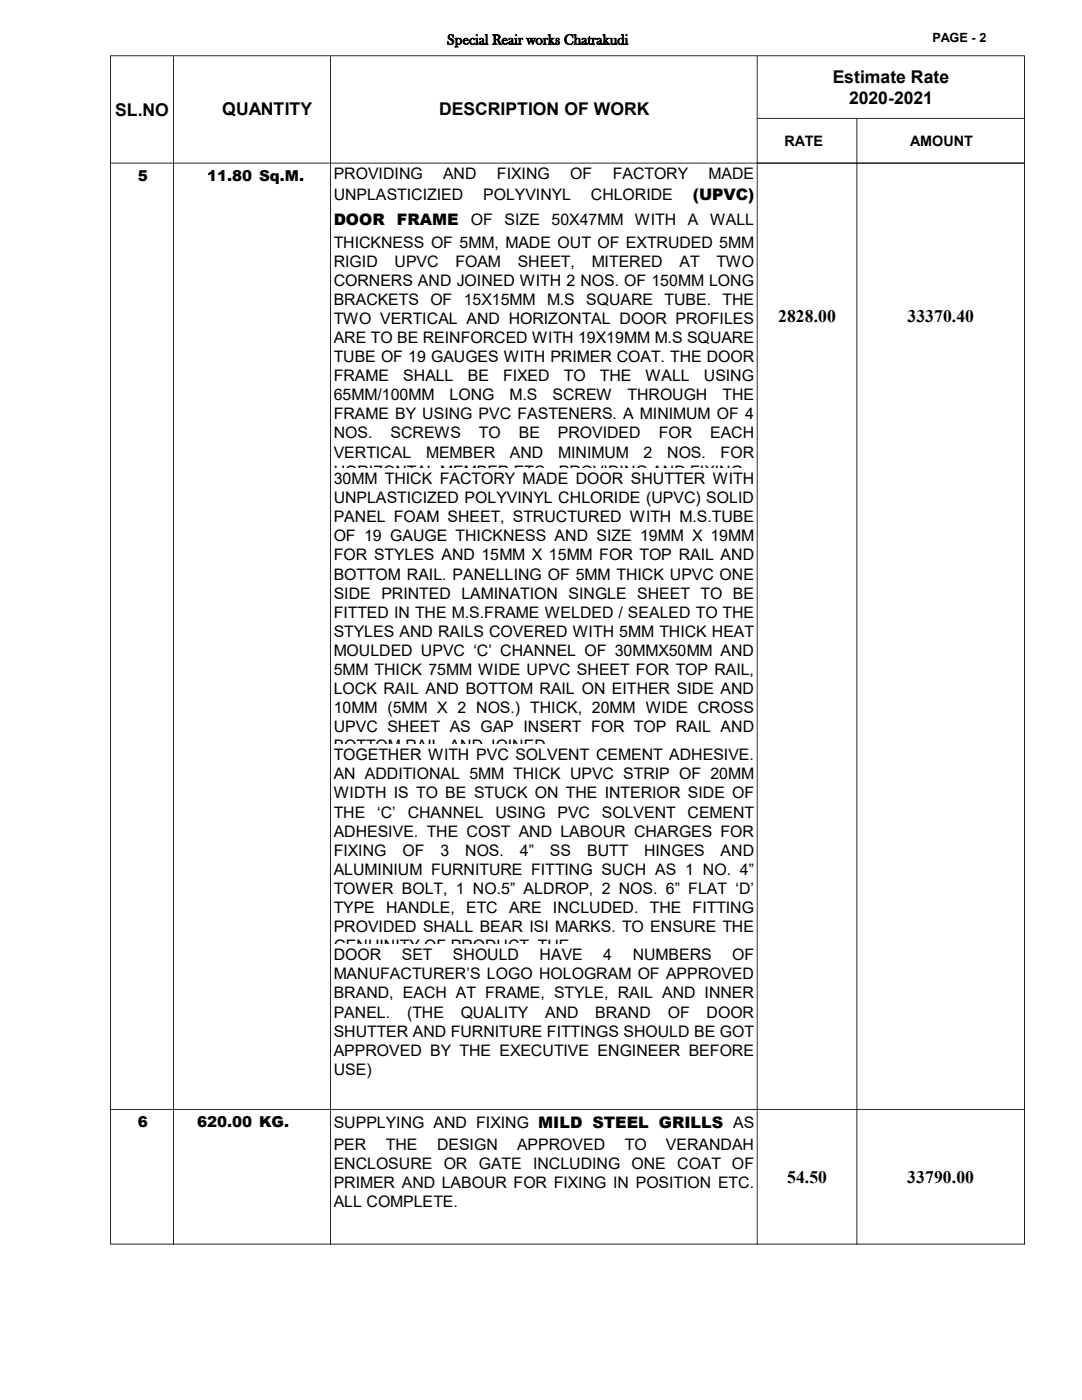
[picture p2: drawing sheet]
<svg xmlns="http://www.w3.org/2000/svg" width="216mm" height="279mm" viewBox="0 0 216 279" stroke-linecap="round" stroke-linejoin="round" font-family="sans-serif">
<defs><g id="words">
<g font-size="3.5">
<text x="166.2" y="16.5">Estimate Rate</text>
<text x="23" y="23.1">SL.NO</text>
<text x="44.3" y="22.9">QUANTITY</text>
<text x="87.6" y="22.9">DESCRIPTION OF WORK</text>
<text x="169.4" y="20.7">2020-2021</text>
<text x="155.3" y="64.3">2828.00</text>
<text x="181.1" y="64.3">33370.40</text>
<text x="157.1" y="236.2">54.50</text>
<text x="181" y="236.2">33790.00</text>
</g>
<g font-size="3.2">
<text x="66.6" y="35.7">PROVIDING</text>
<text x="88.4" y="35.7">AND</text>
<text x="99.1" y="35.7">FIXING</text>
<text x="113.7" y="35.7">OF</text>
<text x="122.3" y="35.7">FACTORY</text>
<text x="141.4" y="35.7">MADE</text>
<text x="66.6" y="40">UNPLASTICIZIED</text>
<text x="96.4" y="40">POLYVINYL</text>
<text x="117.9" y="40">CHLORIDE</text>
<text x="138.3" y="40">(UPVC)</text>
<text x="66.6" y="45">DOOR</text>
<text x="79.2" y="45">FRAME</text>
<text x="94" y="45">OF</text>
<text x="100.7" y="45">SIZE</text>
<text x="110.1" y="45">50X47MM</text>
<text x="126.7" y="45">WITH</text>
<text x="137.3" y="45">A</text>
<text x="141.7" y="45">WALL</text>
<text x="66.6" y="49.4">THICKNESS OF 5MM, MADE OUT OF EXTRUDED 5MM</text>
<text x="66.6" y="53.2">RIGID</text>
<text x="78.7" y="53.2">UPVC</text>
<text x="90.9" y="53.2">FOAM</text>
<text x="103.3" y="53.2">SHEET,</text>
<text x="118.1" y="53.2">MITERED</text>
<text x="135.6" y="53.2">AT</text>
<text x="142.9" y="53.2">TWO</text>
<text x="66.6" y="57">CORNERS AND JOINED WITH 2 NOS. OF 150MM LONG</text>
<text x="66.6" y="60.8">BRACKETS</text>
<text x="66.6" y="64.6">TWO VERTICAL AND HORIZONTAL DOOR PROFILES</text>
<text x="85.9" y="60.8">OF</text>
<text x="92.5" y="60.8">15X15MM</text>
<text x="109.1" y="60.8">M.S</text>
<text x="117" y="60.8">SQUARE</text>
<text x="132.6" y="60.8">TUBE.</text>
<text x="144.2" y="60.8">THE</text>
<text x="66.6" y="68.5">ARE TO BE REINFORCED WITH 19X19MM M.S SQUARE</text>
<text x="66.6" y="72.3">TUBE OF 19 GAUGES WITH PRIMER COAT. THE DOOR</text>
<text x="66.6" y="76.1">FRAME</text>
<text x="80.5" y="76.1">SHALL</text>
<text x="93.4" y="76.1">BE</text>
<text x="100.4" y="76.1">FIXED</text>
<text x="112.5" y="76.1">TO</text>
<text x="119.7" y="76.1">THE</text>
<text x="128.8" y="76.1">WALL</text>
<text x="140.5" y="76.1">USING</text>
<text x="66.6" y="79.9">65MM/100MM</text>
<text x="66.6" y="83.7">FRAME BY USING PVC FASTENERS. A MINIMUM OF 4</text>
<text x="89.7" y="79.9">LONG</text>
<text x="101.7" y="79.9">M.S</text>
<text x="110.2" y="79.9">SCREW</text>
<text x="125.2" y="79.9">THROUGH</text>
<text x="144.2" y="79.9">THE</text>
<text x="66.6" y="87.5">NOS.</text>
<text x="77.9" y="87.5">SCREWS</text>
<text x="95.6" y="87.5">TO</text>
<text x="103.5" y="87.5">BE</text>
<text x="111.3" y="87.5">PROVIDED</text>
<text x="131.5" y="87.5">FOR</text>
<text x="141.7" y="87.5">EACH</text>
<text x="66.6" y="91.3">VERTICAL</text>
<text x="66.6" y="95.1">HORIZONTAL MEMBER ETC., PROVIDING AND FIXING</text>
<text x="85" y="91.3">MEMBER</text>
<text x="101.7" y="91.3">AND</text>
<text x="111.4" y="91.3">MINIMUM</text>
<text x="128.4" y="91.3">2</text>
<text x="133.1" y="91.3">NOS.</text>
<text x="143.8" y="91.3">FOR</text>
<text x="66.6" y="96.6">30MM THICK FACTORY MADE DOOR SHUTTER WITH</text>
<text x="66.6" y="100.4">UNPLASTICIZED POLYVINYL CHLORIDE (UPVC) SOLID</text>
<text x="66.6" y="104.2">PANEL FOAM SHEET, STRUCTURED WITH M.S.TUBE</text>
<text x="66.6" y="108">OF 19 GAUGE THICKNESS AND SIZE 19MM X 19MM</text>
<text x="66.6" y="111.8">FOR STYLES AND 15MM X 15MM FOR TOP RAIL AND</text>
<text x="66.6" y="115.7">BOTTOM RAIL. PANELLING OF 5MM THICK UPVC ONE</text>
<text x="66.6" y="119.5">SIDE PRINTED LAMINATION SINGLE SHEET TO BE</text>
<text x="66.6" y="123.3">FITTED IN THE M.S.FRAME WELDED / SEALED TO THE</text>
<text x="66.6" y="127.1">STYLES AND RAILS COVERED WITH 5MM THICK HEAT</text>
<text x="66.6" y="130.9">MOULDED UPVC ‘C’ CHANNEL OF 30MMX50MM AND</text>
<text x="66.6" y="134.7">5MM THICK 75MM WIDE UPVC SHEET FOR TOP RAIL,</text>
<text x="66.6" y="138.5">LOCK RAIL AND BOTTOM RAIL ON EITHER SIDE AND</text>
<text x="66.6" y="142.3">10MM (5MM X 2 NOS.) THICK, 20MM WIDE CROSS</text>
<text x="66.6" y="146.1">UPVC SHEET AS GAP INSERT FOR TOP RAIL AND</text>
<text x="66.6" y="149.9">BOTTOM RAIL, AND JOINED</text>
<text x="66.6" y="151.7">TOGETHER WITH PVC SOLVENT CEMENT ADHESIVE.</text>
<text x="66.6" y="155.5">AN ADDITIONAL 5MM THICK UPVC STRIP OF 20MM</text>
<text x="66.6" y="159.3">WIDTH IS TO BE STUCK ON THE INTERIOR SIDE OF</text>
<text x="66.6" y="163.2">THE</text>
<text x="66.6" y="167">ADHESIVE. THE COST AND LABOUR CHARGES FOR</text>
<text x="75.2" y="163.2">‘C’</text>
<text x="81.4" y="163.2">CHANNEL</text>
<text x="98.9" y="163.2">USING</text>
<text x="111.2" y="163.2">PVC</text>
<text x="120.1" y="163.2">SOLVENT</text>
<text x="137.2" y="163.2">CEMENT</text>
<text x="66.6" y="170.8">FIXING</text>
<text x="80.3" y="170.8">OF</text>
<text x="87.9" y="170.8">3</text>
<text x="92.8" y="170.8">NOS.</text>
<text x="103.7" y="170.8">4”</text>
<text x="109.7" y="170.8">SS</text>
<text x="117.2" y="170.8">BUTT</text>
<text x="128.5" y="170.8">HINGES</text>
<text x="143.8" y="170.8">AND</text>
<text x="66.6" y="174.6">ALUMINIUM FURNITURE FITTING SUCH AS 1 NO. 4”</text>
<text x="66.6" y="178.4">TOWER BOLT, 1 NO.5” ALDROP, 2 NOS. 6” FLAT ‘D’</text>
<text x="66.6" y="182.2">TYPE</text>
<text x="77" y="182.2">HANDLE,</text>
<text x="93" y="182.2">ETC</text>
<text x="101.6" y="182.2">ARE</text>
<text x="110.3" y="182.2">INCLUDED.</text>
<text x="129.7" y="182.2">THE</text>
<text x="138.2" y="182.2">FITTING</text>
<text x="66.6" y="186">PROVIDED SHALL BEAR ISI MARKS. TO ENSURE THE</text>
<text x="66.6" y="189.8">GENUINITY OF PRODUCT, THE</text>
<text x="66.6" y="191.6">DOOR</text>
<text x="80.2" y="191.6">SET</text>
<text x="90.4" y="191.6">SHOULD</text>
<text x="107.7" y="191.6">HAVE</text>
<text x="120.4" y="191.6">4</text>
<text x="126.2" y="191.6">NUMBERS</text>
<text x="146.1" y="191.6">OF</text>
<text x="66.6" y="195.5">MANUFACTURER’S LOGO HOLOGRAM OF APPROVED</text>
<text x="66.6" y="199.3">BRAND, EACH AT FRAME, STYLE, RAIL AND INNER</text>
<text x="66.6" y="203.1">PANEL.</text>
<text x="81.2" y="203.1">(THE</text>
<text x="91.9" y="203.1">QUALITY</text>
<text x="108.8" y="203.1">AND</text>
<text x="118.8" y="203.1">BRAND</text>
<text x="133.3" y="203.1">OF</text>
<text x="141" y="203.1">DOOR</text>
<text x="66.6" y="206.9">SHUTTER AND FURNITURE FITTINGS SHOULD BE GOT</text>
<text x="66.6" y="210.7">APPROVED BY THE EXECUTIVE ENGINEER BEFORE</text>
<text x="66.6" y="214.5">USE)</text>
<text x="66.6" y="225">SUPPLYING AND FIXING MILD STEEL GRILLS AS</text>
<text x="66.6" y="229.5">PER</text>
<text x="66.6" y="233.3">ENCLOSURE</text>
<text x="77" y="229.5">THE</text>
<text x="87.2" y="229.5">DESIGN</text>
<text x="88.5" y="233.3">OR</text>
<text x="95.5" y="233.3">GATE</text>
<text x="103.2" y="229.5">APPROVED</text>
<text x="106.4" y="233.3">INCLUDING</text>
<text x="124.7" y="229.5">TO</text>
<text x="126" y="233.3">ONE</text>
<text x="132.9" y="229.5">VERANDAH</text>
<text x="135.1" y="233.3">COAT OF</text>
<text x="66.6" y="237.1">PRIMER AND LABOUR FOR FIXING IN POSITION ETC.</text>
<text x="66.6" y="240.9">ALL COMPLETE.</text>
</g>
<g font-size="3">
<text x="27.5" y="36">5</text>
<text x="41.3" y="36">11.80 Sq.M.</text>
<text x="27.5" y="224.9">6</text>
<text x="39.4" y="224.9">620.00 KG.</text>
</g>
<g font-size="2.9">
<text x="89.2" y="8.8">Special Reair works Chatrakudi</text>
<text x="156.5" y="29.1">RATE</text>
<text x="181.6" y="29.1">AMOUNT</text>
</g>
<text font-size="2.5" x="186.1" y="8.4">PAGE - 2</text>
</g></defs>
<g fill="#000">
<path d="M22 11h.1v21.6h-.1zM34.5 11.2h.2v21.4h-.2zM65.9 11.2h.1v21.4h-.1zM151 11.2h.2v21.4h-.2zM204.3 11.2h.2v21.4h-.2zM170.9 23.7h.2v8.9h-.2z" fill-rule="evenodd"/>
<path d="M22.1 11h182.4v.2h-182.4zM151.2 23.5h53.3v.2h-53.3zM22.1 32.5h182.4v.1h-182.4z" fill-rule="evenodd"/>
<path d="M22 32.6h.1v215.8h-.1zM34.5 32.6h.2v215.8h-.2zM65.9 32.6h.1v215.8h-.1zM151 32.5h.2v215.9h-.2zM170.9 32.6h.2v215.8h-.2zM204.3 32.6h.2v215.8h-.2z" fill-rule="evenodd"/>
<path d="M151.2 32.5h53.3v.1h-53.3zM22.1 221.3h182.4v.2h-182.4zM22.1 248.2h182.4v.2h-182.4z" fill-rule="evenodd"/>
</g>
<use href="#words"/>
</svg>
